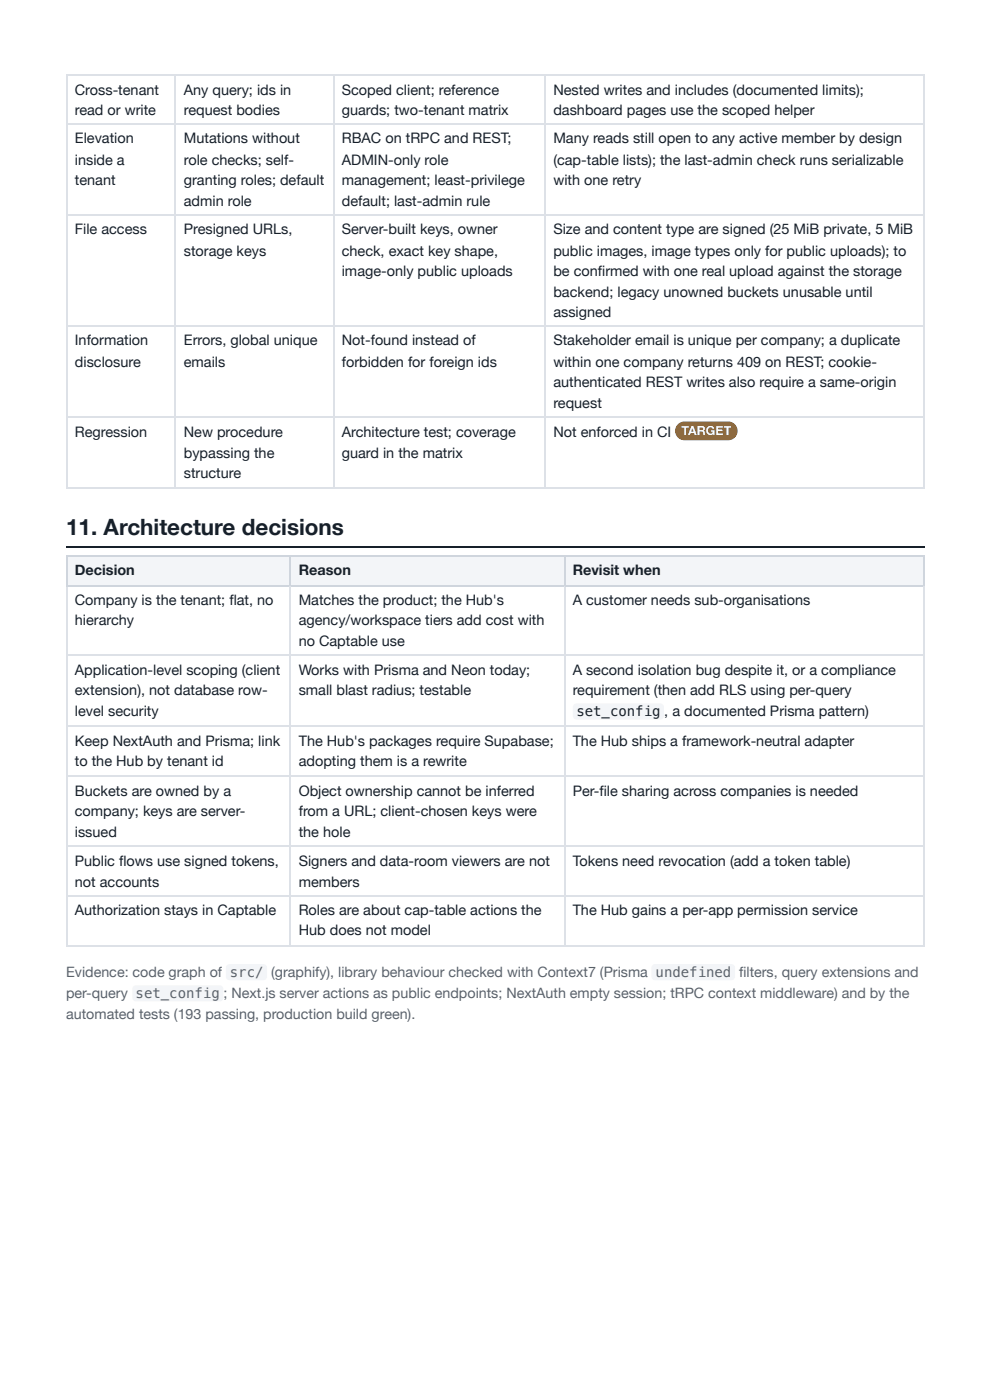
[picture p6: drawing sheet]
<svg xmlns="http://www.w3.org/2000/svg" width="210mm" height="297mm" viewBox="0 0 210 297" stroke-linecap="round" stroke-linejoin="round" font-family="sans-serif">
<defs><g id="words">
<text font-size="4.8" fill="#17202a" x="14" y="113.5">11. Architecture decisions</text>
<g font-size="3.1" fill="#17202a">
<text x="15.9" y="20.1">Cross-tenant</text>
<text x="39" y="20.1">Any query; ids in</text>
<text x="72.5" y="20.1">Scoped client; reference</text>
<text x="117.3" y="20.1">Nested writes and includes (documented limits);</text>
<text x="15.9" y="24.3">read or write</text>
<text x="39" y="24.3">request bodies</text>
<text x="72.5" y="24.3">guards; two-tenant matrix</text>
<text x="117.3" y="24.3">dashboard pages use the scoped helper</text>
<text x="15.9" y="30.4">Elevation</text>
<text x="15.9" y="34.9">inside a</text>
<text x="39" y="30.4">Mutations without</text>
<text x="39" y="34.9">role checks; self-</text>
<text x="72.5" y="30.4">RBAC on tRPC and REST;</text>
<text x="72.5" y="34.9">ADMIN-only role</text>
<text x="117.3" y="30.4">Many reads still open to any active member by design</text>
<text x="117.3" y="34.9">(cap-table lists); the last-admin check runs serializable</text>
<text x="15.9" y="39.2">tenant</text>
<text x="39" y="39.2">granting roles; default</text>
<text x="72.5" y="39.2">management; least-privilege</text>
<text x="117.3" y="39.2">with one retry</text>
<text x="39" y="43.7">admin role</text>
<text x="72.5" y="43.7">default; last-admin rule</text>
<text x="15.9" y="49.7">File access</text>
<text x="39" y="49.7">Presigned URLs,</text>
<text x="72.5" y="49.7">Server-built keys, owner</text>
<text x="117.3" y="49.7">Size and content type are signed (25 MiB private, 5 MiB</text>
<text x="39" y="54.2">storage keys</text>
<text x="72.5" y="54.2">check, exact key shape,</text>
<text x="72.5" y="58.5">image-only public uploads</text>
<text x="117.3" y="54.2">public images, image types only for public uploads); to</text>
<text x="117.3" y="58.5">be confi rmed with one real upload against the storage</text>
<text x="117.3" y="63">backend; legacy unowned buckets unusable until</text>
<text x="117.3" y="67.2">assigned</text>
<text x="15.9" y="73.3">Information</text>
<text x="15.9" y="77.8">disclosure</text>
<text x="39" y="73.3">Errors, global unique</text>
<text x="39" y="77.8">emails</text>
<text x="72.5" y="73.3">Not-found instead of</text>
<text x="72.5" y="77.8">forbidden for foreign ids</text>
<text x="117.3" y="73.3">Stakeholder email is unique per company; a duplicate</text>
<text x="117.3" y="77.8">within one company returns 409 on REST; cookie-</text>
<text x="117.3" y="82">authenticated REST writes also require a same-origin</text>
<text x="117.3" y="86.5">request</text>
<text x="15.9" y="92.6">Regression</text>
<text x="39" y="92.6">New procedure</text>
<text x="72.5" y="92.6">Architecture test; coverage</text>
<text x="117.3" y="92.6">Not enforced in CI</text>
<text x="39" y="97.1">bypassing the</text>
<text x="39" y="101.3">structure</text>
<text x="72.5" y="97.1">guard in the matrix</text>
<text x="15.9" y="122">Decision</text>
<text x="63.3" y="122">Reason</text>
<text x="121.4" y="122">Revisit when</text>
<text x="15.9" y="128.3">Company is the tenant; fl at, no</text>
<text x="63.3" y="128.3">Matches the product; the Hub's</text>
<text x="121.4" y="128.3">A customer needs sub-organisations</text>
<text x="15.9" y="132.6">hierarchy</text>
<text x="63.3" y="132.6">agency/workspace tiers add cost with</text>
<text x="63.3" y="137.1">no Captable use</text>
<text x="15.9" y="143.1">Application-level scoping (client</text>
<text x="63.3" y="143.1">Works with Prisma and Neon today;</text>
<text x="121.4" y="143.1">A second isolation bug despite it, or a compliance</text>
<text x="15.9" y="147.4">extension), not database row-</text>
<text x="63.3" y="147.4">small blast radius; testable</text>
<text x="121.4" y="147.4">requirement (then add RLS using per-query</text>
<text x="15.9" y="151.9">level security</text>
<text x="15.9" y="158.2">Keep NextAuth and Prisma; link</text>
<text x="63.3" y="158.2">The Hub's packages require Supabase;</text>
<text x="121.4" y="158.2">The Hub ships a framework-neutral adapter</text>
<text x="15.9" y="162.5">to the Hub by tenant id</text>
<text x="63.3" y="162.5">adopting them is a rewrite</text>
<text x="15.9" y="168.8">Buckets are owned by a</text>
<text x="15.9" y="173">company; keys are server-</text>
<text x="63.3" y="168.8">Object ownership cannot be inferred</text>
<text x="63.3" y="173">from a URL; client-chosen keys were</text>
<text x="121.4" y="168.8">Per-fi le sharing across companies is needed</text>
<text x="15.9" y="177.5">issued</text>
<text x="63.3" y="177.5">the hole</text>
<text x="15.9" y="183.6">Public fl ows use signed tokens,</text>
<text x="63.3" y="183.6">Signers and data-room viewers are not</text>
<text x="121.4" y="183.6">Tokens need revocation (add a token table)</text>
<text x="15.9" y="188.1">not accounts</text>
<text x="63.3" y="188.1">members</text>
<text x="15.9" y="194.2">Authorization stays in Captable</text>
<text x="63.3" y="194.2">Roles are about cap-table actions the</text>
<text x="121.4" y="194.2">The Hub gains a per-app permission service</text>
<text x="63.3" y="198.4">Hub does not model</text>
</g>
<text font-size="3" fill="#17202a" x="122.2" y="151.9">set_config , a documented Prisma pattern)</text>
<g font-size="3" fill="#566170">
<text x="14" y="207.2">Evidence: code graph of src/ (graphify), library behaviour checked with Context7 (Prisma undefined fi lters, query extensions and</text>
<text x="14" y="211.7">per-query set_config ; Next.js server actions as public endpoints; NextAuth empty session; tRPC context middleware) and by the</text>
<text x="14" y="216.2">automated tests (193 passing, production build green).</text>
</g>
<text font-size="2.7" fill="#fff" x="144.5" y="92.3">TARGET</text>
</g></defs>
<path d="M14 16h182.1M14.2 15.9v87.8M37.2 15.9v87.8M70.8 15.9v87.8M115.5 15.9v87.8M195.9 15.9v87.8M14 26.3h182.1M14 45.6h182.1M14 69.2h182.1M14 88.5h182.1M14 103.6h182.1" fill="none" stroke="#dde1e7" stroke-width=".26"/>
<path d="M14 116h182.1" fill="none" stroke="#17202a" stroke-width=".26"/>
<g fill="#f3f5f8">
<path d="M14.3 118h47.3v6.1h-47.3z"/>
<path d="M61.6 118h58v6.1h-58z"/>
<path d="M119.6 118h76.5v6.1h-76.5z"/>
</g>
<path d="M14 117.9h182.1M14.2 117.7v6.7M61.5 117.7v6.7M119.7 117.7v6.7M195.9 117.7v6.7M14 124.2h182.1" fill="none" stroke="#cfd5dd" stroke-width=".26"/>
<path d="M14 139h182.1M14.2 124.4v76.4M61.5 124.4v76.4M119.7 124.4v76.4M195.9 124.4v76.4M14 154.1h182.1M14 164.7h182.1M14 179.5h182.1M14 190.1h182.1M14 200.7h182.1" fill="none" stroke="#dde1e7" stroke-width=".26"/>
<path d="M143.7 90l.5-.3 .7-.3h9.5a1.98 1.98 0 0 1 2 2 1.98 1.98 0 0 1-2 2h-9.3a1.98 1.98 0 0 1-1.8-1.2 1.98 1.98 0 0 1 .4-2.2z" fill="#a85d00"/>
<g fill="#f3f5f8">
<path d="M121.7 149.5l.5-.3h17.8a.79 .79 0 0 1 .8 .8v1.9a.79 .79 0 0 1-.8 .8h-17.8a.79 .79 0 0 1-.8-.8v-1.9z"/>
<path d="M48.1 204.8l.6-.3h7.1a.79 .79 0 0 1 .8 .8v1.9a.79 .79 0 0 1-.8 .8h-7.1a.79 .79 0 0 1-.8-.8v-1.9z"/>
<path d="M138.3 204.8l.6-.3h16.1a.79 .79 0 0 1 .8 .8v1.9a.79 .79 0 0 1-.8 .8h-16.1a.79 .79 0 0 1-.8-.8v-1.9z"/>
<path d="M28.3 209.3l.5-.3h17.8a.79 .79 0 0 1 .8 .8v1.9a.79 .79 0 0 1-.8 .8h-17.8a.79 .79 0 0 1-.8-.8v-1.9z"/>
</g>
<use href="#words"/>
</svg>
